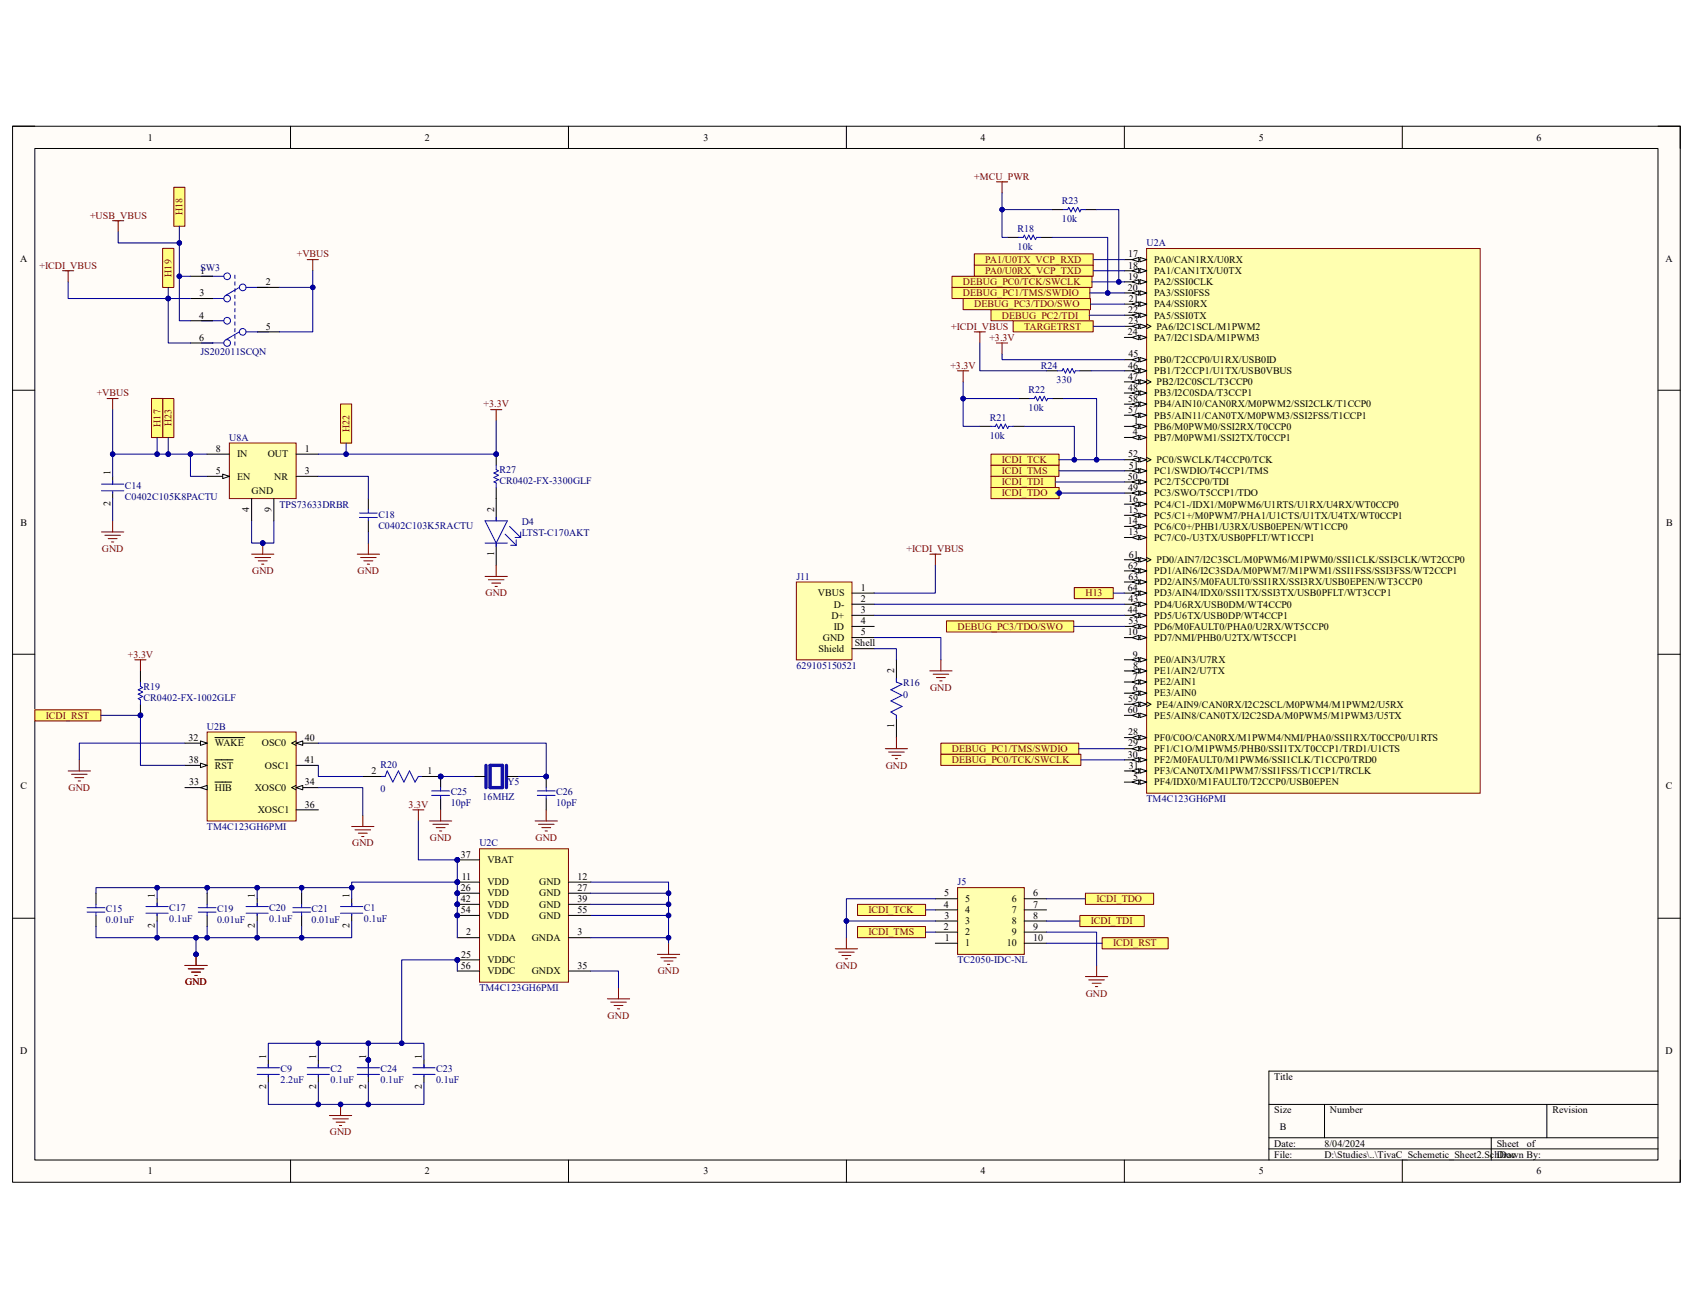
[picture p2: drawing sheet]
<svg xmlns="http://www.w3.org/2000/svg" width="279mm" height="216mm" viewBox="0 0 279 216" stroke-linecap="round" stroke-linejoin="round" font-family="sans-serif">
<defs><g id="words">
<g font-size="1.7">
<text x="24.4" y="23.2">1</text>
<text x="70.1" y="23.2">2</text>
<text x="116.1" y="23.2">3</text>
<text x="161.8" y="23.2">4</text>
<text x="207.8" y="23.2">5</text>
<text x="253.6" y="23.2">6</text>
<text x="3.3" y="43.2">A</text>
<text x="33" y="45.2">1</text>
<text x="43.9" y="47.1">2</text>
<text x="186.1" y="48">20</text>
<text x="186.2" y="42.5">17</text>
<text x="186.2" y="44.3">18</text>
<text x="186.2" y="46.1">19</text>
<text x="190.5" y="43.4">PA0/CAN1RX/U0RX</text>
<text x="190.5" y="45.2">PA1/CAN1TX/U0TX</text>
<text x="190.5" y="47.1">PA2/SSI0CLK</text>
<text x="274.9" y="43.2">A</text>
<text x="32.8" y="52.6">4</text>
<text x="32.9" y="48.9">3</text>
<text x="186.2" y="51.6">22</text>
<text x="186.2" y="53.5">23</text>
<text x="186.3" y="49.8">21</text>
<text x="190.5" y="48.9">PA3/SSI0FSS</text>
<text x="190.5" y="50.7">PA4/SSI0RX</text>
<text x="190.5" y="52.6">PA5/SSI0TX</text>
<text x="32.8" y="56.2">6</text>
<text x="43.9" y="54.4">5</text>
<text x="186.1" y="55.3">24</text>
<text x="186.2" y="59">45</text>
<text x="190.5" y="56.2">PA7/I2C1SDA/M1PWM3</text>
<text x="190.5" y="59.9">PB0/T2CCP0/U1RX/USB0ID</text>
<text x="190.9" y="54.4">PA6/I2C1SCL/M1PWM2</text>
<text x="186.2" y="60.8">46</text>
<text x="186.2" y="62.7">47</text>
<text x="186.2" y="64.5">48</text>
<text x="190.5" y="61.7">PB1/T2CCP1/U1TX/USB0VBUS</text>
<text x="190.5" y="65.4">PB3/I2C0SDA/T3CCP1</text>
<text x="190.9" y="63.6">PB2/I2C0SCL/T3CCP0</text>
<text x="186.2" y="68.2">57</text>
<text x="186.2" y="66.3">58</text>
<text x="187" y="71.8">4</text>
<text x="187.1" y="70">1</text>
<text x="190.5" y="70.9">PB6/M0PWM0/SSI2RX/T0CCP0</text>
<text x="190.5" y="69.1">PB5/AIN11/CAN0TX/M0PWM3/SSI2FSS/T1CCP1</text>
<text x="190.5" y="67.2">PB4/AIN10/CAN0RX/M0PWM2/SSI2CLK/T1CCP0</text>
<text x="35.6" y="74.6">8</text>
<text x="39.1" y="75.5">IN</text>
<text x="44.2" y="75.5">OUT</text>
<text x="50.3" y="74.6">1</text>
<text x="186.2" y="75.5">52</text>
<text x="186.3" y="77.3">51</text>
<text x="190.5" y="72.7">PB7/M0PWM1/SSI2TX/T0CCP1</text>
<text x="190.9" y="76.4">PC0/SWCLK/T4CCP0/TCK</text>
<text x="18.2" y="83.4" transform="rotate(-90 18.2 83.4)">2</text>
<text x="18.2" y="78.4" transform="rotate(-90 18.2 78.4)">1</text>
<text x="35.6" y="78.2">5</text>
<text x="39.1" y="79.2">EN</text>
<text x="41.5" y="81.6">GND</text>
<text x="45.3" y="79.2">NR</text>
<text x="50.3" y="78.2">3</text>
<text x="186.1" y="79.2">50</text>
<text x="186.2" y="82.8">16</text>
<text x="186.2" y="81">49</text>
<text x="190.5" y="83.8">PC4/C1-/IDX1/M0PWM6/U1RTS/U1RX/U4RX/WT0CCP0</text>
<text x="190.5" y="81.9">PC3/SWO/T5CCP1/TDO</text>
<text x="190.5" y="80.1">PC2/T5CCP0/TDI</text>
<text x="190.5" y="78.2">PC1/SWDIO/T4CCP1/TMS</text>
<text x="3.4" y="86.7">B</text>
<text x="41.1" y="84.5" transform="rotate(-90 41.1 84.5)">4</text>
<text x="44.8" y="84.5" transform="rotate(-90 44.8 84.5)">9</text>
<text x="81.5" y="84.5" transform="rotate(-90 81.5 84.5)">2</text>
<text x="186.1" y="86.5">14</text>
<text x="186.2" y="88.4">13</text>
<text x="186.2" y="84.7">15</text>
<text x="190.5" y="89.3">PC7/C0-/U3TX/USB0PFLT/WT1CCP1</text>
<text x="190.5" y="87.4">PC6/C0+/PHB1/U3RX/USB0EPEN/WT1CCP0</text>
<text x="190.5" y="85.6">PC5/C1+/M0PWM7/PHA1/U1CTS/U1TX/U4TX/WT0CCP1</text>
<text x="274.9" y="86.7">B</text>
<text x="81.5" y="91.7" transform="rotate(-90 81.5 91.7)">1</text>
<text x="186.2" y="93.9">62</text>
<text x="186.2" y="95.7">63</text>
<text x="186.3" y="92">61</text>
<text x="190.5" y="94.8">PD1/AIN6/I2C3SDA/M0PWM7/M1PWM1/SSI1FSS/SSI3FSS/WT2CCP1</text>
<text x="190.9" y="92.9">PD0/AIN7/I2C3SCL/M0PWM6/M1PWM0/SSI1CLK/SSI3CLK/WT2CCP0</text>
<text x="135" y="98.4">VBUS</text>
<text x="137.6" y="100.3">D-</text>
<text x="142.1" y="97.5">1</text>
<text x="142.1" y="99.4">2</text>
<text x="142.1" y="101.2">3</text>
<text x="186.1" y="101.2">44</text>
<text x="186.1" y="97.5">64</text>
<text x="186.2" y="99.4">43</text>
<text x="190.5" y="100.3">PD4/U6RX/USB0DM/WT4CCP0</text>
<text x="190.5" y="96.6">PD2/AIN5/M0FAULT0/SSI1RX/SSI3RX/USB0EPEN/WT3CCP0</text>
<text x="190.5" y="98.4">PD3/AIN4/IDX0/SSI1TX/SSI3TX/USB0PFLT/WT3CCP1</text>
<text x="135.1" y="107.6">Shield</text>
<text x="135.8" y="105.8">GND</text>
<text x="137.2" y="102.1">D+</text>
<text x="137.6" y="103.9">ID</text>
<text x="141" y="106.7">Shell</text>
<text x="142.1" y="103">4</text>
<text x="142.1" y="104.9">5</text>
<text x="186.1" y="104.9">10</text>
<text x="186.2" y="103">53</text>
<text x="190.5" y="105.8">PD7/NMI/PHB0/U2TX/WT5CCP1</text>
<text x="190.5" y="102.1">PD5/U6TX/USB0DP/WT4CCP1</text>
<text x="190.5" y="103.9">PD6/M0FAULT0/PHA0/U2RX/WT5CCP0</text>
<text x="147.6" y="111.1" transform="rotate(-90 147.6 111.1)">2</text>
<text x="187" y="112.2">7</text>
<text x="187" y="108.5">9</text>
<text x="187" y="110.4">8</text>
<text x="190.5" y="113.1">PE2/AIN1</text>
<text x="190.5" y="111.3">PE1/AIN2/U7TX</text>
<text x="190.5" y="109.4">PE0/AIN3/U7RX</text>
<text x="186.1" y="117.7">60</text>
<text x="186.2" y="115.9">59</text>
<text x="187" y="114">6</text>
<text x="190.5" y="114.9">PE3/AIN0</text>
<text x="190.5" y="118.6">PE5/AIN8/CAN0TX/I2C2SDA/M0PWM5/M1PWM3/U5TX</text>
<text x="190.9" y="116.8">PE4/AIN9/CAN0RX/I2C2SCL/M0PWM4/M1PWM2/U5RX</text>
<text x="31.1" y="122.3">32</text>
<text x="31.2" y="125.9">38</text>
<text x="35.5" y="123.2">WAKE</text>
<text x="43.2" y="123.2">OSC0</text>
<text x="50.3" y="122.3">40</text>
<text x="50.3" y="125.9">41</text>
<text x="147.6" y="120.2" transform="rotate(-90 147.6 120.2)">1</text>
<text x="186.1" y="125.1">30</text>
<text x="186.2" y="121.4">28</text>
<text x="186.2" y="123.2">29</text>
<text x="190.5" y="122.3">PF0/C0O/CAN0RX/M1PWM4/NMI/PHA0/SSI1RX/T0CCP0/U1RTS</text>
<text x="190.5" y="124.1">PF1/C1O/M1PWM5/PHB0/SSI1TX/T0CCP1/TRD1/U1CTS</text>
<text x="190.5" y="125.9">PF2/M0FAULT0/M1PWM6/SSI1CLK/T1CCP0/TRD0</text>
<text x="3.4" y="130.3">C</text>
<text x="31.2" y="129.6">33</text>
<text x="35.5" y="130.6">HIB</text>
<text x="35.5" y="126.9">RST</text>
<text x="42" y="130.6">XOSC0</text>
<text x="43.7" y="126.9">OSC1</text>
<text x="50.3" y="129.6">34</text>
<text x="61.3" y="127.8">2</text>
<text x="70.5" y="127.8">1</text>
<text x="186.3" y="126.9">31</text>
<text x="187" y="128.7">5</text>
<text x="190.5" y="129.6">PF4/IDX0/M1FAULT0/T2CCP0/USB0EPEN</text>
<text x="190.5" y="127.8">PF3/CAN0TX/M1PWM7/SSI1FSS/T1CCP1/TRCLK</text>
<text x="274.9" y="130.3">C</text>
<text x="42.5" y="134.2">XOSC1</text>
<text x="50.3" y="133.3">36</text>
<text x="76.1" y="141.6">37</text>
<text x="80.4" y="142.5">VBAT</text>
<text x="25.6" y="148.2" transform="rotate(-90 25.6 148.2)">1</text>
<text x="42.1" y="148.2" transform="rotate(-90 42.1 148.2)">1</text>
<text x="57.7" y="148.2" transform="rotate(-90 57.7 148.2)">1</text>
<text x="76.1" y="147.1">26</text>
<text x="76.1" y="148.9">42</text>
<text x="76.2" y="145.2">11</text>
<text x="80.4" y="146.1">VDD</text>
<text x="80.4" y="148">VDD</text>
<text x="80.4" y="149.8">VDD</text>
<text x="89" y="146.1">GND</text>
<text x="89" y="148">GND</text>
<text x="89" y="149.8">GND</text>
<text x="95.3" y="145.2">12</text>
<text x="95.3" y="147.1">27</text>
<text x="95.3" y="148.9">39</text>
<text x="155.8" y="149.8">4</text>
<text x="155.8" y="148">5</text>
<text x="159.3" y="148.9">5</text>
<text x="167" y="148.9">6</text>
<text x="170.5" y="149.8">7</text>
<text x="170.5" y="148">6</text>
<text x="25.6" y="153.2" transform="rotate(-90 25.6 153.2)">2</text>
<text x="42.1" y="153.2" transform="rotate(-90 42.1 153.2)">2</text>
<text x="57.7" y="153.2" transform="rotate(-90 57.7 153.2)">2</text>
<text x="76.1" y="150.7">54</text>
<text x="76.9" y="154.4">2</text>
<text x="80.4" y="155.3">VDDA</text>
<text x="80.4" y="151.6">VDD</text>
<text x="87.8" y="155.3">GNDA</text>
<text x="89" y="151.6">GND</text>
<text x="95.3" y="154.4">3</text>
<text x="95.3" y="150.7">55</text>
<text x="155.8" y="153.5">2</text>
<text x="155.9" y="151.6">3</text>
<text x="155.9" y="155.3">1</text>
<text x="159.3" y="154.4">2</text>
<text x="159.3" y="152.6">3</text>
<text x="159.3" y="150.7">4</text>
<text x="167" y="154.4">9</text>
<text x="167" y="152.6">8</text>
<text x="167" y="150.7">7</text>
<text x="170.5" y="155.3">10</text>
<text x="170.5" y="153.5">9</text>
<text x="170.5" y="151.6">8</text>
<text x="76.1" y="159.9">56</text>
<text x="76.1" y="158.1">25</text>
<text x="80.4" y="159">VDDC</text>
<text x="80.4" y="160.8">VDDC</text>
<text x="87.8" y="160.8">GNDX</text>
<text x="95.3" y="159.9">35</text>
<text x="159.3" y="156.2">1</text>
<text x="166.2" y="156.2">10</text>
<text x="3.3" y="173.9">D</text>
<text x="274.9" y="173.9">D</text>
<text x="43.9" y="179.7" transform="rotate(-90 43.9 179.7)">2</text>
<text x="43.9" y="174.8" transform="rotate(-90 43.9 174.8)">1</text>
<text x="52.2" y="179.7" transform="rotate(-90 52.2 179.7)">2</text>
<text x="52.2" y="174.8" transform="rotate(-90 52.2 174.8)">1</text>
<text x="60.4" y="179.7" transform="rotate(-90 60.4 179.7)">2</text>
<text x="60.4" y="174.8" transform="rotate(-90 60.4 174.8)">1</text>
<text x="69.6" y="179.7" transform="rotate(-90 69.6 179.7)">2</text>
<text x="69.6" y="174.8" transform="rotate(-90 69.6 174.8)">1</text>
<text x="210.3" y="178.3">Title</text>
<text x="210.3" y="183.8">Size</text>
<text x="219.5" y="183.8">Number</text>
<text x="256.2" y="183.8">Revision</text>
<text x="210.3" y="189.3">Date:</text>
<text x="210.3" y="191.1">File:</text>
<text x="211.2" y="186.5">B</text>
<text x="218.6" y="189.3">8/04/2024</text>
<text x="218.6" y="191.1">D:\Studies\..\TivaC_Schemetic_Sheet2.SchDoc</text>
<text x="247" y="189.3">Sheet</text>
<text x="247" y="191.1">Drawn By:</text>
<text x="252" y="189.3">of</text>
<text x="24.4" y="193.8">1</text>
<text x="70.1" y="193.8">2</text>
<text x="116.1" y="193.8">3</text>
<text x="161.8" y="193.8">4</text>
<text x="207.8" y="193.8">5</text>
<text x="253.6" y="193.8">6</text>
</g>
<g font-size="1.7" fill="#800000">
<text x="160.8" y="29.6">+MCU_PWR</text>
<text x="30.1" y="35.5" transform="rotate(-90 30.1 35.5)">H18</text>
<text x="14.9" y="36.1">+USB_VBUS</text>
<text x="6.5" y="44.3">+ICDI_VBUS</text>
<text x="28.3" y="45.6" transform="rotate(-90 28.3 45.6)">H19</text>
<text x="49" y="42.5">+VBUS</text>
<text x="158.9" y="47.1">DEBUG_PC0/TCK/SWCLK</text>
<text x="162.6" y="43.4">PA1/U0TX_VCP_RXD</text>
<text x="162.6" y="45.2">PA0/U0RX_VCP_TXD</text>
<text x="158.9" y="48.9">DEBUG_PC1/TMS/SWDIO</text>
<text x="160.8" y="50.7">DEBUG_PC3/TDO/SWO</text>
<text x="165.3" y="52.6">DEBUG_PC2/TDI</text>
<text x="157" y="54.4">+ICDI_VBUS</text>
<text x="163.3" y="56.2">+3.3V</text>
<text x="169" y="54.4">TARGETRST</text>
<text x="16" y="65.4">+VBUS</text>
<text x="156.8" y="60.8">+3.3V</text>
<text x="26.5" y="70.4" transform="rotate(-90 26.5 70.4)">H17</text>
<text x="28.3" y="70.3" transform="rotate(-90 28.3 70.3)">H23</text>
<text x="57.7" y="71.3" transform="rotate(-90 57.7 71.3)">H22</text>
<text x="79.8" y="67.2">+3.3V</text>
<text x="165.3" y="76.4">ICDI_TCK</text>
<text x="165.3" y="78.2">ICDI_TMS</text>
<text x="165.3" y="80.1">ICDI_TDI</text>
<text x="165.3" y="81.9">ICDI_TDO</text>
<text x="16.8" y="91.1">GND</text>
<text x="41.6" y="94.8">GND</text>
<text x="59" y="94.8">GND</text>
<text x="149.6" y="91.1">+ICDI_VBUS</text>
<text x="80.1" y="98.4">GND</text>
<text x="179.1" y="98.4">H13</text>
<text x="158" y="103.9">DEBUG_PC3/TDO/SWO</text>
<text x="21.1" y="108.5">+3.3V</text>
<text x="7.6" y="118.6">ICDI_RST</text>
<text x="153.5" y="114">GND</text>
<text x="157.1" y="124.1">DEBUG_PC1/TMS/SWDIO</text>
<text x="157.1" y="125.9">DEBUG_PC0/TCK/SWCLK</text>
<text x="11.3" y="130.6">GND</text>
<text x="146.2" y="126.9">GND</text>
<text x="67.4" y="133.3">3.3V</text>
<text x="58.1" y="139.7">GND</text>
<text x="70.9" y="138.8">GND</text>
<text x="88.4" y="138.8">GND</text>
<text x="181" y="148.9">ICDI_TDO</text>
<text x="143.3" y="150.7">ICDI_TCK</text>
<text x="143.3" y="154.4">ICDI_TMS</text>
<text x="180" y="152.6">ICDI_TDI</text>
<text x="108.5" y="160.8">GND</text>
<text x="137.9" y="159.9">GND</text>
<text x="183.7" y="156.2">ICDI_RST</text>
<text x="30.6" y="162.6">GND</text>
<text x="179.2" y="164.5">GND</text>
<text x="100.3" y="168.1">GND</text>
<text x="54.4" y="187.4">GND</text>
</g>
<g font-size="1.7" fill="#000080">
<text x="175.3" y="33.7">R23</text>
<text x="167.9" y="38.3">R18</text>
<text x="167.9" y="41.2">10k</text>
<text x="175.3" y="36.6">10k</text>
<text x="189.2" y="40.6">U2A</text>
<text x="33.1" y="44.7">SW3</text>
<text x="33.1" y="58.6">JS202011SCQN</text>
<text x="169.8" y="64.9">R22</text>
<text x="171.8" y="60.8">R24</text>
<text x="174.4" y="63.2">330</text>
<text x="163.4" y="69.4">R21</text>
<text x="169.8" y="67.8">10k</text>
<text x="37.8" y="72.7">U8A</text>
<text x="163.4" y="72.4">10k</text>
<text x="20.6" y="80.6">C14</text>
<text x="20.6" y="82.5">C0402C105K8PACTU</text>
<text x="46.1" y="83.8">TPS73633DRBR</text>
<text x="82.4" y="78.1">R27</text>
<text x="82.4" y="79.9">CR0402-FX-3300GLF</text>
<text x="62.4" y="85.4">C18</text>
<text x="62.4" y="87.2">C0402C103K5RACTU</text>
<text x="86.1" y="86.7">D4</text>
<text x="86.1" y="88.5">LTST-C170AKT</text>
<text x="131.4" y="95.7">J11</text>
<text x="23.7" y="113.8">R19</text>
<text x="131.4" y="110.4">629105150521</text>
<text x="149" y="113.3">R16</text>
<text x="23.7" y="115.7">CR0402-FX-1002GLF</text>
<text x="149" y="115.1">0</text>
<text x="34.2" y="120.4">U2B</text>
<text x="62.8" y="126.7">R20</text>
<text x="62.8" y="130.7">0</text>
<text x="74.4" y="131.3">C25</text>
<text x="79.6" y="132">16MHZ</text>
<text x="83.7" y="129.6">Y5</text>
<text x="91.8" y="131.3">C26</text>
<text x="34.2" y="136.9">TM4C123GH6PMI</text>
<text x="74.4" y="133.1">10pF</text>
<text x="91.8" y="133.1">10pF</text>
<text x="189.2" y="132.4">TM4C123GH6PMI</text>
<text x="79.1" y="139.7">U2C</text>
<text x="158" y="146.1">J5</text>
<text x="17.5" y="150.5">C15</text>
<text x="17.5" y="152.4">0.01uF</text>
<text x="27.9" y="150.4">C17</text>
<text x="27.9" y="152.2">0.1uF</text>
<text x="35.8" y="150.5">C19</text>
<text x="35.8" y="152.4">0.01uF</text>
<text x="44.4" y="150.4">C20</text>
<text x="44.4" y="152.2">0.1uF</text>
<text x="51.4" y="150.5">C21</text>
<text x="51.4" y="152.4">0.01uF</text>
<text x="60.1" y="150.4">C1</text>
<text x="60.1" y="152.2">0.1uF</text>
<text x="158" y="159">TC2050-IDC-NL</text>
<text x="79.1" y="163.6">TM4C123GH6PMI</text>
<text x="46.3" y="177">C9</text>
<text x="46.3" y="178.8">2.2uF</text>
<text x="54.6" y="177">C2</text>
<text x="54.6" y="178.8">0.1uF</text>
<text x="62.8" y="177">C24</text>
<text x="62.8" y="178.8">0.1uF</text>
<text x="72" y="177">C23</text>
<text x="72" y="178.8">0.1uF</text>
</g>
</g></defs>
<path d="M2.1 20.8h275.2v174.3h-275.2z" fill-rule="evenodd" fill="#fffcf8"/>
<path d="M2.1 20.8h275.2v174.3h-275.2z" fill="none" stroke="#000" stroke-width=".17"/>
<path d="M5.7 24.5h267.9v167h-267.9z" fill-rule="evenodd" fill="#fffcf8"/>
<g fill="none" stroke="#000" stroke-width=".17">
<path d="M2.1 20.8h3.6M5.7 24.5h267.9v167h-267.9zM47.9 20.8v3.7M93.8 20.8v3.7M139.7 20.8v3.7M185.6 20.8v3.7M231.4 20.8v3.7M273.6 20.8h3.7v3.7M31.4 56.6h3.7M31.4 52.9h3.7M31.4 49.3h3.7M31.4 45.6h3.7"/>
<path d="M42.4 54.8h3.7M42.4 47.4h3.7M2.1 64.4h3.6M273.6 64.4h3.7M2.1 108h3.6M273.6 108h3.7M2.1 151.6h3.6M273.6 151.6h3.7M273.6 176.8h-64.2v14.7M48 191.5v3.6M93.8 191.5v3.6M139.7 191.5v3.6"/>
<path d="M185.6 191.5v3.6M209.4 182.3h64.2M209.4 187.8h64.2M209.4 189.6h64.2M218.6 182.3v5.5M231.4 191.5v3.6M246.1 187.8v3.7M255.3 182.3v5.5M277.3 191.5v3.6"/>
</g>
<g fill="none" stroke="#00f" stroke-width=".17">
<path d="M33.3 45.6h3.6M33.3 49.3h3.6M33.3 52.9h3.6M33.3 56.6h3.6M38.8 45.4v.6M38.8 46.5v.6M38.8 47.6v.6M38.8 48.7v.6M38.8 49.8v.6M38.8 50.9v.6M38.8 52v.6M38.8 53.1v.6"/>
<path d="M38.8 54.2v.6M38.8 55.3v.6M38.8 56.4v.6M39.5 54.8l-2.2 1.3M39.5 47.4l-2.2 1.3M40.6 47.4h3.7M40.6 54.8h3.7"/>
<circle cx="37.5" cy="56.6" r=".55"/>
<circle cx="37.5" cy="49.3" r=".55"/>
<circle cx="37.5" cy="52.9" r=".55"/>
<circle cx="37.5" cy="45.6" r=".55"/>
<circle cx="40.1" cy="47.4" r=".55"/>
<circle cx="40.1" cy="54.8" r=".55"/>
</g>
<path d="M50.7 42.9h1.8M51.6 42.9v1.8" fill="none" stroke="#800000" stroke-width=".17"/>
<path d="M37.9 73.1h11v9.2h-11z" fill-rule="evenodd" fill="#ffffb0"/>
<path d="M37.9 73.1h11v9.2h-11z" fill="none" stroke="#800000" stroke-width=".17"/>
<path d="M34.2 78.6h3.7M48.9 75h3.6M48.9 78.6h3.6M41.5 82.3v3.7" fill="none" stroke="#000" stroke-width=".17"/>
<path d="M36.8 78.3l1.1 .3-1.1 .4z" fill="#f8fcff"/>
<path d="M18.6 78.6v1.3M34.2 75h3.7M36.8 78.3l1.1 .3-1.1 .4zM18.6 81.2v1.1M45.2 82.3v3.7" fill="none" stroke="#000" stroke-width=".17"/>
<path d="M17.7 65.8h1.8M18.6 65.8v1.8M16.8 87.8h3.6M17.3 88.4h2.6M17.9 88.9h1.4M18.4 89.5h.4M18.6 86v1.8" fill="none" stroke="#800000" stroke-width=".17"/>
<path d="M16.8 79.9h3.6M18.6 79.4v.5M16.8 81h3.6M18.6 81.2v.2" fill="none" stroke="#00f" stroke-width=".17"/>
<path d="M28.7 30.9h1.8v6.4h-1.8z" fill-rule="evenodd" fill="#ffff80"/>
<path d="M28.7 30.9h1.8v6.4h-1.8z" fill="none" stroke="#800000" stroke-width=".17"/>
<path d="M26.8 41h1.9v6.5h-1.9z" fill-rule="evenodd" fill="#ffff80"/>
<path d="M26.8 41h1.9v6.5h-1.9z" fill="none" stroke="#800000" stroke-width=".17"/>
<path d="M26.8 65.8h1.9v6.4h-1.9z" fill-rule="evenodd" fill="#ffff80"/>
<path d="M26.8 65.8h1.9v6.4h-1.9z" fill="none" stroke="#800000" stroke-width=".17"/>
<path d="M25 65.8h1.8v6.4h-1.8z" fill-rule="evenodd" fill="#ffff80"/>
<path d="M25 65.8h1.8v6.4h-1.8zM41.5 91.5h3.7M42.1 92h2.5M42.6 92.6h1.5M43.2 93.1h.3M43.4 89.6v1.9" fill="none" stroke="#800000" stroke-width=".17"/>
<circle cx="43.4" cy="89.6" r=".37" fill="#000080"/>
<circle cx="43.4" cy="89.6" r=".37" fill="none" stroke="#000080" stroke-width=".17"/>
<path d="M60.8 82.3v1.8M60.8 86v1.8" fill="none" stroke="#000" stroke-width=".17"/>
<path d="M59.3 84.7h3M59.3 85.4h3M60.8 84.1v.6M60.8 85.4v.6" fill="none" stroke="#00f" stroke-width=".17"/>
<path d="M59 91.5h3.6M59.5 92h2.6M60.1 92.6h1.4M60.6 93.1h.4M60.8 89.6v1.9" fill="none" stroke="#800000" stroke-width=".17"/>
<path d="M56.2 66.7h1.8v6.4h-1.8z" fill-rule="evenodd" fill="#ffff80"/>
<path d="M56.2 66.7h1.8v6.4h-1.8zM81 67.6h1.8M81.9 67.6v1.9" fill="none" stroke="#800000" stroke-width=".17"/>
<circle cx="81.9" cy="75" r=".37" fill="#000080"/>
<circle cx="81.9" cy="75" r=".37" fill="none" stroke="#000080" stroke-width=".17"/>
<path d="M81.9 75v1.8" fill="none" stroke="#000" stroke-width=".17"/>
<circle cx="81.9" cy="75" r=".37" fill="#000080"/>
<circle cx="81.9" cy="75" r=".37" fill="none" stroke="#000080" stroke-width=".17"/>
<path d="M81.9 80.5v5.5M81.9 89.6v3.7" fill="none" stroke="#000" stroke-width=".17"/>
<path d="M81.9 76.8v.7l.4 .2-.8 .4 .8 .3-.8 .4 .8 .4-.8 .3 .4 .2v.8M80.1 86h3.6l-1.8 3.6zM80.1 89.6h3.6M81.9 85.4v.6M81.9 89.6v.6M83.4 88.2l1.8 1.8M84.1 86.9l1.8 1.8M84.3 90h.9M85 88.7h.9M85.2 89.1v.9M85.9 87.8v.9" fill="none" stroke="#00f" stroke-width=".17"/>
<path d="M80.1 95.1h3.6M80.6 95.7h2.6M81.2 96.2h1.4M81.7 96.8h.4M81.9 93.3v1.8" fill="none" stroke="#800000" stroke-width=".17"/>
<circle cx="75.5" cy="145.6" r=".37" fill="#000080"/>
<circle cx="75.5" cy="145.6" r=".37" fill="none" stroke="#000080" stroke-width=".17"/>
<circle cx="75.5" cy="158.4" r=".37" fill="#000080"/>
<circle cx="75.5" cy="158.4" r=".37" fill="none" stroke="#000080" stroke-width=".17"/>
<circle cx="75.5" cy="147.4" r=".37" fill="#000080"/>
<circle cx="75.5" cy="147.4" r=".37" fill="none" stroke="#000080" stroke-width=".17"/>
<circle cx="75.5" cy="141.9" r=".37" fill="#000080"/>
<circle cx="75.5" cy="141.9" r=".37" fill="none" stroke="#000080" stroke-width=".17"/>
<circle cx="75.5" cy="149.3" r=".37" fill="#000080"/>
<circle cx="75.5" cy="149.3" r=".37" fill="none" stroke="#000080" stroke-width=".17"/>
<circle cx="75.5" cy="151.1" r=".37" fill="#000080"/>
<circle cx="75.5" cy="151.1" r=".37" fill="none" stroke="#000080" stroke-width=".17"/>
<path d="M79.1 140.1h14.7v22h-14.7z" fill-rule="evenodd" fill="#ffffb0"/>
<path d="M79.1 140.1h14.7v22h-14.7z" fill="none" stroke="#800000" stroke-width=".17"/>
<path d="M75.5 154.8h3.6M75.5 145.6h3.6M93.8 154.8h3.7" fill="none" stroke="#000" stroke-width=".17"/>
<circle cx="75.5" cy="145.6" r=".37" fill="#000080"/>
<circle cx="75.5" cy="145.6" r=".37" fill="none" stroke="#000080" stroke-width=".17"/>
<path d="M75.5 158.4h3.6M93.8 145.6h3.7" fill="none" stroke="#000" stroke-width=".17"/>
<circle cx="75.5" cy="158.4" r=".37" fill="#000080"/>
<circle cx="75.5" cy="158.4" r=".37" fill="none" stroke="#000080" stroke-width=".17"/>
<path d="M75.5 147.4h3.6" fill="none" stroke="#000" stroke-width=".17"/>
<circle cx="75.5" cy="147.4" r=".37" fill="#000080"/>
<circle cx="75.5" cy="147.4" r=".37" fill="none" stroke="#000080" stroke-width=".17"/>
<path d="M75.5 141.9h3.6M93.8 147.4h3.7M93.8 160.3h3.7" fill="none" stroke="#000" stroke-width=".17"/>
<circle cx="75.5" cy="141.9" r=".37" fill="#000080"/>
<circle cx="75.5" cy="141.9" r=".37" fill="none" stroke="#000080" stroke-width=".17"/>
<path d="M75.5 149.3h3.6M93.8 149.3h3.7" fill="none" stroke="#000" stroke-width=".17"/>
<circle cx="75.5" cy="149.3" r=".37" fill="#000080"/>
<circle cx="75.5" cy="149.3" r=".37" fill="none" stroke="#000080" stroke-width=".17"/>
<path d="M75.5 151.1h3.6" fill="none" stroke="#000" stroke-width=".17"/>
<circle cx="75.5" cy="151.1" r=".37" fill="#000080"/>
<circle cx="75.5" cy="151.1" r=".37" fill="none" stroke="#000080" stroke-width=".17"/>
<path d="M93.8 151.1h3.7M75.5 160.3h3.6" fill="none" stroke="#000" stroke-width=".17"/>
<path d="M189.2 41h55.1v89.9h-55.1z" fill-rule="evenodd" fill="#ffffb0"/>
<path d="M189.2 41h55.1v89.9h-55.1z" fill="none" stroke="#800000" stroke-width=".17"/>
<path d="M185.6 70.4h3.6" fill="none" stroke="#000" stroke-width=".17"/>
<path d="M188.1 70l1.1 .4-1.1 .3z" fill="#f8fcff"/>
<path d="M188.1 70l1.1 .4-1.1 .3z" fill="none" stroke="#000" stroke-width=".17"/>
<path d="M186.8 70.4l1.1-.4v.7z" fill="#f8fcff"/>
<path d="M185.6 72.2h3.6M186.8 70.4l1.1-.4v.7z" fill="none" stroke="#000" stroke-width=".17"/>
<path d="M188.1 71.9l1.1 .3-1.1 .4z" fill="#f8fcff"/>
<path d="M188.1 71.9l1.1 .3-1.1 .4z" fill="none" stroke="#000" stroke-width=".17"/>
<path d="M186.8 72.2l1.1-.3v.7z" fill="#f8fcff"/>
<path d="M186.8 72.2l1.1-.3v.7zM185.6 129.1h3.6" fill="none" stroke="#000" stroke-width=".17"/>
<path d="M188.1 128.7l1.1 .4-1.1 .4z" fill="#f8fcff"/>
<path d="M188.1 128.7l1.1 .4-1.1 .4z" fill="none" stroke="#000" stroke-width=".17"/>
<path d="M186.8 129.1l1.1-.4v.8z" fill="#f8fcff"/>
<path d="M185.6 114.4h3.6M186.8 129.1l1.1-.4v.8z" fill="none" stroke="#000" stroke-width=".17"/>
<path d="M188.1 114l1.1 .4-1.1 .4z" fill="#f8fcff"/>
<path d="M188.1 114l1.1 .4-1.1 .4z" fill="none" stroke="#000" stroke-width=".17"/>
<path d="M186.8 114.4l1.1-.4v.8z" fill="#f8fcff"/>
<path d="M185.6 112.6h3.6M186.8 114.4l1.1-.4v.8z" fill="none" stroke="#000" stroke-width=".17"/>
<path d="M188.1 112.2l1.1 .4-1.1 .3z" fill="#f8fcff"/>
<path d="M188.1 112.2l1.1 .4-1.1 .3z" fill="none" stroke="#000" stroke-width=".17"/>
<path d="M186.8 112.6l1.1-.4v.7z" fill="#f8fcff"/>
<path d="M185.6 110.7h3.6M186.8 112.6l1.1-.4v.7z" fill="none" stroke="#000" stroke-width=".17"/>
<path d="M188.1 110.4l1.1 .3-1.1 .4z" fill="#f8fcff"/>
<path d="M188.1 110.4l1.1 .3-1.1 .4z" fill="none" stroke="#000" stroke-width=".17"/>
<path d="M186.8 110.7l1.1-.3v.7z" fill="#f8fcff"/>
<path d="M185.6 108.9h3.6M186.8 110.7l1.1-.3v.7z" fill="none" stroke="#000" stroke-width=".17"/>
<path d="M188.1 108.5l1.1 .4-1.1 .4z" fill="#f8fcff"/>
<path d="M188.1 108.5l1.1 .4-1.1 .4z" fill="none" stroke="#000" stroke-width=".17"/>
<path d="M186.8 108.9l1.1-.4v.8z" fill="#f8fcff"/>
<path d="M185.6 105.2h3.6M186.8 108.9l1.1-.4v.8z" fill="none" stroke="#000" stroke-width=".17"/>
<path d="M188.1 104.9l1.1 .3-1.1 .4z" fill="#f8fcff"/>
<path d="M188.1 104.9l1.1 .3-1.1 .4z" fill="none" stroke="#000" stroke-width=".17"/>
<path d="M186.8 105.2l1.1-.3v.7z" fill="#f8fcff"/>
<path d="M185.6 88.7h3.6M186.8 105.2l1.1-.3v.7z" fill="none" stroke="#000" stroke-width=".17"/>
<path d="M188.1 88.4l1.1 .3-1.1 .4z" fill="#f8fcff"/>
<path d="M188.1 88.4l1.1 .3-1.1 .4z" fill="none" stroke="#000" stroke-width=".17"/>
<path d="M186.8 88.7l1.1-.3v.7z" fill="#f8fcff"/>
<path d="M185.6 86.9h3.6M186.8 88.7l1.1-.3v.7z" fill="none" stroke="#000" stroke-width=".17"/>
<path d="M188.1 86.5l1.1 .4-1.1 .4z" fill="#f8fcff"/>
<path d="M188.1 86.5l1.1 .4-1.1 .4z" fill="none" stroke="#000" stroke-width=".17"/>
<path d="M186.8 86.9l1.1-.4v.8z" fill="#f8fcff"/>
<path d="M185.6 85.1h3.6M186.8 86.9l1.1-.4v.8z" fill="none" stroke="#000" stroke-width=".17"/>
<path d="M188.1 84.7l1.1 .4-1.1 .3z" fill="#f8fcff"/>
<path d="M188.1 84.7l1.1 .4-1.1 .3z" fill="none" stroke="#000" stroke-width=".17"/>
<path d="M186.8 85.1l1.1-.4v.7z" fill="#f8fcff"/>
<path d="M185.6 83.2h3.6M186.8 85.1l1.1-.4v.7z" fill="none" stroke="#000" stroke-width=".17"/>
<path d="M188.1 82.9l1.1 .3-1.1 .4z" fill="#f8fcff"/>
<path d="M188.1 82.9l1.1 .3-1.1 .4z" fill="none" stroke="#000" stroke-width=".17"/>
<path d="M186.8 83.2l1.1-.3v.7z" fill="#f8fcff"/>
<path d="M185.6 42.9h3.6M186.8 83.2l1.1-.3v.7z" fill="none" stroke="#000" stroke-width=".17"/>
<path d="M188.1 42.5l1.1 .4-1.1 .3z" fill="#f8fcff"/>
<path d="M188.1 42.5l1.1 .4-1.1 .3z" fill="none" stroke="#000" stroke-width=".17"/>
<path d="M186.8 42.9l1.1-.4v.7z" fill="#f8fcff"/>
<path d="M185.6 44.7h3.6M186.8 42.9l1.1-.4v.7z" fill="none" stroke="#000" stroke-width=".17"/>
<path d="M188.1 44.3l1.1 .4-1.1 .4z" fill="#f8fcff"/>
<path d="M188.1 44.3l1.1 .4-1.1 .4z" fill="none" stroke="#000" stroke-width=".17"/>
<path d="M186.8 44.7l1.1-.4v.8z" fill="#f8fcff"/>
<path d="M185.6 46.5h3.6M186.8 44.7l1.1-.4v.8z" fill="none" stroke="#000" stroke-width=".17"/>
<path d="M188.1 46.2l1.1 .3-1.1 .4z" fill="#f8fcff"/>
<path d="M188.1 46.2l1.1 .3-1.1 .4z" fill="none" stroke="#000" stroke-width=".17"/>
<path d="M186.8 46.5l1.1-.3v.7z" fill="#f8fcff"/>
<path d="M185.6 48.4h3.6M186.8 46.5l1.1-.3v.7z" fill="none" stroke="#000" stroke-width=".17"/>
<path d="M188.1 48l1.1 .4-1.1 .3z" fill="#f8fcff"/>
<path d="M188.1 48l1.1 .4-1.1 .3z" fill="none" stroke="#000" stroke-width=".17"/>
<path d="M186.8 48.4l1.1-.4v.7z" fill="#f8fcff"/>
<path d="M185.6 50.2h3.6M186.8 48.4l1.1-.4v.7z" fill="none" stroke="#000" stroke-width=".17"/>
<path d="M188.1 49.8l1.1 .4-1.1 .4z" fill="#f8fcff"/>
<path d="M188.1 49.8l1.1 .4-1.1 .4z" fill="none" stroke="#000" stroke-width=".17"/>
<path d="M186.8 50.2l1.1-.4v.8z" fill="#f8fcff"/>
<path d="M185.6 52h3.6M186.8 50.2l1.1-.4v.8z" fill="none" stroke="#000" stroke-width=".17"/>
<path d="M188.1 51.7l1.1 .3-1.1 .4z" fill="#f8fcff"/>
<path d="M188.1 51.7l1.1 .3-1.1 .4z" fill="none" stroke="#000" stroke-width=".17"/>
<path d="M186.8 52l1.1-.3v.7z" fill="#f8fcff"/>
<path d="M185.6 53.9h3.6M186.8 52l1.1-.3v.7z" fill="none" stroke="#000" stroke-width=".17"/>
<path d="M188.1 53.5l1.1 .4-1.1 .3z" fill="#f8fcff"/>
<path d="M188.1 53.5l1.1 .4-1.1 .3z" fill="none" stroke="#000" stroke-width=".17"/>
<path d="M186.8 53.9l1.1-.4v.7z" fill="#f8fcff"/>
<path d="M185.6 55.7h3.6M186.8 53.9l1.1-.4v.7zM189.2 53.5l.8 .4-.8 .3" fill="none" stroke="#000" stroke-width=".17"/>
<path d="M188.1 55.3l1.1 .4-1.1 .4z" fill="#f8fcff"/>
<path d="M188.1 55.3l1.1 .4-1.1 .4z" fill="none" stroke="#000" stroke-width=".17"/>
<path d="M186.8 55.7l1.1-.4v.8z" fill="#f8fcff"/>
<path d="M186.8 55.7l1.1-.4v.8zM185.6 121.8h3.6" fill="none" stroke="#000" stroke-width=".17"/>
<path d="M188.1 121.4l1.1 .4-1.1 .3z" fill="#f8fcff"/>
<path d="M188.1 121.4l1.1 .4-1.1 .3z" fill="none" stroke="#000" stroke-width=".17"/>
<path d="M186.8 121.8l1.1-.4v.7z" fill="#f8fcff"/>
<path d="M185.6 123.6h3.6M186.8 121.8l1.1-.4v.7z" fill="none" stroke="#000" stroke-width=".17"/>
<path d="M188.1 123.2l1.1 .4-1.1 .4z" fill="#f8fcff"/>
<path d="M188.1 123.2l1.1 .4-1.1 .4z" fill="none" stroke="#000" stroke-width=".17"/>
<path d="M186.8 123.6l1.1-.4v.8z" fill="#f8fcff"/>
<path d="M185.6 125.4h3.6M186.8 123.6l1.1-.4v.8z" fill="none" stroke="#000" stroke-width=".17"/>
<path d="M188.1 125.1l1.1 .3-1.1 .4z" fill="#f8fcff"/>
<path d="M188.1 125.1l1.1 .3-1.1 .4z" fill="none" stroke="#000" stroke-width=".17"/>
<path d="M186.8 125.4l1.1-.3v.7z" fill="#f8fcff"/>
<path d="M185.6 127.3h3.6M186.8 125.4l1.1-.3v.7z" fill="none" stroke="#000" stroke-width=".17"/>
<path d="M188.1 126.9l1.1 .4-1.1 .3z" fill="#f8fcff"/>
<path d="M188.1 126.9l1.1 .4-1.1 .3z" fill="none" stroke="#000" stroke-width=".17"/>
<path d="M186.8 127.3l1.1-.4v.7z" fill="#f8fcff"/>
<path d="M185.6 99.7h3.6M186.8 127.3l1.1-.4v.7z" fill="none" stroke="#000" stroke-width=".17"/>
<path d="M188.1 99.4l1.1 .3-1.1 .4z" fill="#f8fcff"/>
<path d="M188.1 99.4l1.1 .3-1.1 .4z" fill="none" stroke="#000" stroke-width=".17"/>
<path d="M186.8 99.7l1.1-.3v.7z" fill="#f8fcff"/>
<path d="M186.8 99.7l1.1-.3v.7zM185.6 101.6h3.6" fill="none" stroke="#000" stroke-width=".17"/>
<path d="M188.1 101.2l1.1 .4-1.1 .3z" fill="#f8fcff"/>
<path d="M188.1 101.2l1.1 .4-1.1 .3z" fill="none" stroke="#000" stroke-width=".17"/>
<path d="M186.8 101.6l1.1-.4v.7z" fill="#f8fcff"/>
<path d="M185.6 59.4h3.6M186.8 101.6l1.1-.4v.7z" fill="none" stroke="#000" stroke-width=".17"/>
<path d="M188.1 59l1.1 .4-1.1 .3z" fill="#f8fcff"/>
<path d="M188.1 59l1.1 .4-1.1 .3z" fill="none" stroke="#000" stroke-width=".17"/>
<path d="M186.8 59.4l1.1-.4v.7z" fill="#f8fcff"/>
<path d="M186.8 59.4l1.1-.4v.7zM185.6 61.2h3.6" fill="none" stroke="#000" stroke-width=".17"/>
<path d="M188.1 60.8l1.1 .4-1.1 .4z" fill="#f8fcff"/>
<path d="M188.1 60.8l1.1 .4-1.1 .4z" fill="none" stroke="#000" stroke-width=".17"/>
<path d="M186.8 61.2l1.1-.4v.8z" fill="#f8fcff"/>
<path d="M185.6 63h3.6M186.8 61.2l1.1-.4v.8z" fill="none" stroke="#000" stroke-width=".17"/>
<path d="M188.1 62.7l1.1 .3-1.1 .4z" fill="#f8fcff"/>
<path d="M188.1 62.7l1.1 .3-1.1 .4z" fill="none" stroke="#000" stroke-width=".17"/>
<path d="M186.8 63l1.1-.3v.7z" fill="#f8fcff"/>
<path d="M185.6 64.9h3.6M186.8 63l1.1-.3v.7zM189.2 62.7l.8 .3-.8 .4" fill="none" stroke="#000" stroke-width=".17"/>
<path d="M188.1 64.5l1.1 .4-1.1 .3z" fill="#f8fcff"/>
<path d="M188.1 64.5l1.1 .4-1.1 .3z" fill="none" stroke="#000" stroke-width=".17"/>
<path d="M186.8 64.9l1.1-.4v.7z" fill="#f8fcff"/>
<path d="M186.8 64.9l1.1-.4v.7zM185.6 81.4h3.6" fill="none" stroke="#000" stroke-width=".17"/>
<path d="M188.1 81l1.1 .4-1.1 .4z" fill="#f8fcff"/>
<path d="M188.1 81l1.1 .4-1.1 .4z" fill="none" stroke="#000" stroke-width=".17"/>
<path d="M186.8 81.4l1.1-.4v.8z" fill="#f8fcff"/>
<path d="M185.6 79.6h3.6M186.8 81.4l1.1-.4v.8z" fill="none" stroke="#000" stroke-width=".17"/>
<path d="M188.1 79.2l1.1 .4-1.1 .3z" fill="#f8fcff"/>
<path d="M188.1 79.2l1.1 .4-1.1 .3z" fill="none" stroke="#000" stroke-width=".17"/>
<path d="M186.8 79.6l1.1-.4v.7z" fill="#f8fcff"/>
<path d="M185.6 77.7h3.6M186.8 79.6l1.1-.4v.7z" fill="none" stroke="#000" stroke-width=".17"/>
<path d="M188.1 77.4l1.1 .3-1.1 .4z" fill="#f8fcff"/>
<path d="M188.1 77.4l1.1 .3-1.1 .4z" fill="none" stroke="#000" stroke-width=".17"/>
<path d="M186.8 77.7l1.1-.3v.7z" fill="#f8fcff"/>
<path d="M185.6 75.9h3.6M186.8 77.7l1.1-.3v.7z" fill="none" stroke="#000" stroke-width=".17"/>
<path d="M188.1 75.5l1.1 .4-1.1 .4z" fill="#f8fcff"/>
<path d="M188.1 75.5l1.1 .4-1.1 .4z" fill="none" stroke="#000" stroke-width=".17"/>
<path d="M186.8 75.9l1.1-.4v.8z" fill="#f8fcff"/>
<path d="M186.8 75.9l1.1-.4v.8zM189.2 75.5l.8 .4-.8 .4M185.6 103.4h3.6" fill="none" stroke="#000" stroke-width=".17"/>
<path d="M188.1 103l1.1 .4-1.1 .4z" fill="#f8fcff"/>
<path d="M188.1 103l1.1 .4-1.1 .4z" fill="none" stroke="#000" stroke-width=".17"/>
<path d="M186.8 103.4l1.1-.4v.8z" fill="#f8fcff"/>
<path d="M185.6 68.5h3.6M186.8 103.4l1.1-.4v.8z" fill="none" stroke="#000" stroke-width=".17"/>
<path d="M188.1 68.2l1.1 .3-1.1 .4z" fill="#f8fcff"/>
<path d="M188.1 68.2l1.1 .3-1.1 .4z" fill="none" stroke="#000" stroke-width=".17"/>
<path d="M186.8 68.5l1.1-.3v.7z" fill="#f8fcff"/>
<path d="M185.6 66.7h3.6M186.8 68.5l1.1-.3v.7z" fill="none" stroke="#000" stroke-width=".17"/>
<path d="M188.1 66.3l1.1 .4-1.1 .4z" fill="#f8fcff"/>
<path d="M188.1 66.3l1.1 .4-1.1 .4z" fill="none" stroke="#000" stroke-width=".17"/>
<path d="M186.8 66.7l1.1-.4v.8z" fill="#f8fcff"/>
<path d="M186.8 66.7l1.1-.4v.8zM185.6 116.2h3.6" fill="none" stroke="#000" stroke-width=".17"/>
<path d="M188.1 115.9l1.1 .3-1.1 .4z" fill="#f8fcff"/>
<path d="M188.1 115.9l1.1 .3-1.1 .4z" fill="none" stroke="#000" stroke-width=".17"/>
<path d="M186.8 116.2l1.1-.3v.7z" fill="#f8fcff"/>
<path d="M185.6 118.1h3.6M186.8 116.2l1.1-.3v.7zM189.2 115.9l.8 .3-.8 .4" fill="none" stroke="#000" stroke-width=".17"/>
<path d="M188.1 117.7l1.1 .4-1.1 .3z" fill="#f8fcff"/>
<path d="M188.1 117.7l1.1 .4-1.1 .3z" fill="none" stroke="#000" stroke-width=".17"/>
<path d="M186.8 118.1l1.1-.4v.7z" fill="#f8fcff"/>
<path d="M185.6 92.4h3.6M186.8 118.1l1.1-.4v.7z" fill="none" stroke="#000" stroke-width=".17"/>
<path d="M188.1 92l1.1 .4-1.1 .4z" fill="#f8fcff"/>
<path d="M188.1 92l1.1 .4-1.1 .4z" fill="none" stroke="#000" stroke-width=".17"/>
<path d="M186.8 92.4l1.1-.4v.8z" fill="#f8fcff"/>
<path d="M185.6 94.2h3.6M186.8 92.4l1.1-.4v.8zM189.2 92l.8 .4-.8 .4" fill="none" stroke="#000" stroke-width=".17"/>
<path d="M188.1 93.9l1.1 .3-1.1 .4z" fill="#f8fcff"/>
<path d="M188.1 93.9l1.1 .3-1.1 .4z" fill="none" stroke="#000" stroke-width=".17"/>
<path d="M186.8 94.2l1.1-.3v.7z" fill="#f8fcff"/>
<path d="M185.6 96.1h3.6M186.8 94.2l1.1-.3v.7z" fill="none" stroke="#000" stroke-width=".17"/>
<path d="M188.1 95.7l1.1 .4-1.1 .3z" fill="#f8fcff"/>
<path d="M188.1 95.7l1.1 .4-1.1 .3z" fill="none" stroke="#000" stroke-width=".17"/>
<path d="M186.8 96.1l1.1-.4v.7z" fill="#f8fcff"/>
<path d="M185.6 97.9h3.6M186.8 96.1l1.1-.4v.7z" fill="none" stroke="#000" stroke-width=".17"/>
<path d="M188.1 97.5l1.1 .4-1.1 .4z" fill="#f8fcff"/>
<path d="M188.1 97.5l1.1 .4-1.1 .4z" fill="none" stroke="#000" stroke-width=".17"/>
<path d="M186.8 97.9l1.1-.4v.8z" fill="#f8fcff"/>
<path d="M186.8 97.9l1.1-.4v.8z" fill="none" stroke="#000" stroke-width=".17"/>
<path d="M34.2 120.8h14.7v14.7h-14.7z" fill-rule="evenodd" fill="#ffffb0"/>
<path d="M34.2 120.8h14.7v14.7h-14.7z" fill="none" stroke="#800000" stroke-width=".17"/>
<path d="M30.5 122.7h3.7" fill="none" stroke="#000" stroke-width=".17"/>
<path d="M33.1 122.3l1.1 .4-1.1 .3z" fill="#f8fcff"/>
<path d="M30.5 130h3.7M33.1 122.3l1.1 .4-1.1 .3zM35.5 121.8h4.9" fill="none" stroke="#000" stroke-width=".17"/>
<path d="M33.1 130l1.1-.4v.8z" fill="#f8fcff"/>
<path d="M33.1 130l1.1-.4v.8zM35.5 129.1h2.7M48.9 130h3.6" fill="none" stroke="#000" stroke-width=".17"/>
<path d="M48.9 130l1.1-.4v.8z" fill="#f8fcff"/>
<path d="M30.5 126.3h3.7M48.9 130l1.1-.4v.8zM48.9 129.6l-.8 .4 .8 .4M48.9 133.7h3.6" fill="none" stroke="#000" stroke-width=".17"/>
<path d="M33.1 126l1.1 .3-1.1 .4z" fill="#f8fcff"/>
<path d="M33.1 126l1.1 .3-1.1 .4zM35.5 125.4h3M48.9 122.7h3.6" fill="none" stroke="#000" stroke-width=".17"/>
<path d="M48.9 122.7l1.1-.4v.7z" fill="#f8fcff"/>
<path d="M48.9 122.7l1.1-.4v.7zM48.9 122.3l-.8 .4 .8 .3M48.9 126.3h3.6" fill="none" stroke="#000" stroke-width=".17"/>
<path d="M160.8 41.9h19.6v1.9h-19.6z" fill-rule="evenodd" fill="#ffff80"/>
<path d="M160.8 41.9h19.6v1.9h-19.6z" fill="none" stroke="#800000" stroke-width=".17"/>
<path d="M160.8 43.8h19.6v1.8h-19.6z" fill-rule="evenodd" fill="#ffff80"/>
<path d="M160.8 43.8h19.6v1.8h-19.6z" fill="none" stroke="#800000" stroke-width=".17"/>
<path d="M157.1 45.6h23.1v1.8h-23.1z" fill-rule="evenodd" fill="#ffff80"/>
<path d="M157.1 45.6h23.1v1.8h-23.1z" fill="none" stroke="#800000" stroke-width=".17"/>
<path d="M157.1 47.4h22.8v1.9h-22.8z" fill-rule="evenodd" fill="#ffff80"/>
<path d="M157.1 47.4h22.8v1.9h-22.8z" fill="none" stroke="#800000" stroke-width=".17"/>
<path d="M159 49.3h21v1.8h-21z" fill-rule="evenodd" fill="#ffff80"/>
<path d="M159 49.3h21v1.8h-21z" fill="none" stroke="#800000" stroke-width=".17"/>
<path d="M163.5 51.1h16.3v1.8h-16.3z" fill-rule="evenodd" fill="#ffff80"/>
<path d="M163.5 51.1h16.3v1.8h-16.3z" fill="none" stroke="#800000" stroke-width=".17"/>
<path d="M167.2 52.9h13.2v1.9h-13.2z" fill-rule="evenodd" fill="#ffff80"/>
<path d="M167.2 52.9h13.2v1.9h-13.2z" fill="none" stroke="#800000" stroke-width=".17"/>
<path d="M163.5 75h11.3v1.8h-11.3z" fill-rule="evenodd" fill="#ffff80"/>
<path d="M163.5 75h11.3v1.8h-11.3z" fill="none" stroke="#800000" stroke-width=".17"/>
<path d="M163.5 76.8h11.3v1.8h-11.3z" fill-rule="evenodd" fill="#ffff80"/>
<path d="M163.5 76.8h11.3v1.8h-11.3z" fill="none" stroke="#800000" stroke-width=".17"/>
<path d="M163.5 78.6h10.7v1.9h-10.7z" fill-rule="evenodd" fill="#ffff80"/>
<path d="M163.5 78.6h10.7v1.9h-10.7z" fill="none" stroke="#800000" stroke-width=".17"/>
<path d="M163.5 80.5h11.3v1.8h-11.3z" fill-rule="evenodd" fill="#ffff80"/>
<path d="M163.5 80.5h11.3v1.8h-11.3z" fill="none" stroke="#800000" stroke-width=".17"/>
<circle cx="174.8" cy="81.4" r=".37" fill="#000080"/>
<circle cx="174.8" cy="81.4" r=".37" fill="none" stroke="#000080" stroke-width=".17"/>
<path d="M166.3 39.2h1.8M171.8 39.2h1.8M173.6 34.6h1.9M179.1 34.6h1.9M161.7 70.4h1.8M167.2 70.4h1.8M168.1 65.8h1.9M173.6 65.8h1.9" fill="none" stroke="#000" stroke-width=".17"/>
<path d="M168.1 39.2h.8l.1-.4 .4 .7 .4-.7 .3 .7 .4-.7 .4 .7 .2-.3h.7M175.5 34.6h.7l.2-.4 .4 .8 .3-.8 .4 .8 .4-.8 .3 .8 .2-.4h.7M163.5 70.4h.8l.2-.4 .3 .7 .4-.7 .4 .7 .3-.7 .4 .7 .2-.3h.7M170 65.8h.7l.2-.4 .3 .8 .4-.8 .4 .8 .3-.8 .4 .8 .2-.4h.7" fill="none" stroke="#00f" stroke-width=".17"/>
<path d="M164.5 30h1.8M165.4 30v1.8M164.5 56.6h1.8M165.4 56.6v1.8M158 61.2h1.9M159 61.2v1.8" fill="none" stroke="#800000" stroke-width=".17"/>
<path d="M155.3 122.7h22.7v1.8h-22.7z" fill-rule="evenodd" fill="#ffff80"/>
<path d="M155.3 122.7h22.7v1.8h-22.7z" fill="none" stroke="#800000" stroke-width=".17"/>
<path d="M155.3 124.5h23.1v1.8h-23.1z" fill-rule="evenodd" fill="#ffff80"/>
<path d="M155.3 124.5h23.1v1.8h-23.1z" fill="none" stroke="#800000" stroke-width=".17"/>
<path d="M156.2 102.5h21v1.8h-21z" fill-rule="evenodd" fill="#ffff80"/>
<path d="M156.2 102.5h21v1.8h-21z" fill="none" stroke="#800000" stroke-width=".17"/>
<path d="M177.3 97h6.4v1.8h-6.4z" fill-rule="evenodd" fill="#ffff80"/>
<path d="M160.8 54.8h1.8M161.7 54.8v1.8M177.3 97h6.4v1.8h-6.4z" fill="none" stroke="#800000" stroke-width=".17"/>
<path d="M172.7 61.2h1.9M178.2 61.2h1.9" fill="none" stroke="#000" stroke-width=".17"/>
<path d="M174.6 61.2h.7l.2-.4 .3 .8 .4-.8 .4 .8 .3-.8 .4 .8 .2-.4h.7" fill="none" stroke="#00f" stroke-width=".17"/>
<path d="M131.4 96.1h9.2v12.8h-9.2z" fill-rule="evenodd" fill="#ffffb0"/>
<g fill="none" stroke="#800000" stroke-width=".17">
<path d="M131.4 96.1h9.2v12.8h-9.2zM153.4 91.5h1.9M154.4 91.5v1.8M153.4 110.7h3.7M154 111.3h2.6M154.5 111.8h1.5M155.1 112.4h.4M155.3 108.9v1.8M146.1 123.6h3.7M146.7 124.1h2.5M147.2 124.7h1.5M147.8 125.2h.3"/>
<path d="M147.9 121.8v1.8"/>
</g>
<path d="M140.6 97.9h3.7M140.6 99.7h3.7M140.6 107.1h3.7M140.6 101.6h3.7M140.6 103.4h3.7M140.6 105.2h3.7M147.9 108.9v3.7M147.9 118.1v3.7" fill="none" stroke="#000" stroke-width=".17"/>
<path d="M147.9 112v.6l1 .3-1.9 1 1.9 .9-1.9 .9 1.9 .9-1.9 .9 .9 .6v.5" fill="none" stroke="#00f" stroke-width=".17"/>
<path d="M158 146.5h11v11h-11z" fill-rule="evenodd" fill="#ffffb0"/>
<path d="M137.8 156.6h3.7M138.4 157.2h2.6M139 157.7h1.4M139.5 158.3h.4M139.7 154.8v1.8M158 146.5h11v11h-11zM181 159.4v1.8M179.1 161.2h3.7M179.7 161.7h2.6M180.2 162.3h1.5M180.8 162.8h.4" fill="none" stroke="#800000" stroke-width=".17"/>
<path d="M154.4 155.7h3.6M154.4 153.9h3.6M154.4 152h3.6M154.4 150.2h3.6M154.4 148.4h3.6M169 155.7h3.7M169 153.9h3.7M169 152h3.7M169 150.2h3.7M169 148.4h3.7" fill="none" stroke="#000" stroke-width=".17"/>
<path d="M141.5 149.3h11.2v1.8h-11.2z" fill-rule="evenodd" fill="#ffff80"/>
<path d="M141.5 149.3h11.2v1.8h-11.2z" fill="none" stroke="#800000" stroke-width=".17"/>
<path d="M141.5 152.9h11.2v1.9h-11.2z" fill-rule="evenodd" fill="#ffff80"/>
<path d="M141.5 152.9h11.2v1.9h-11.2z" fill="none" stroke="#800000" stroke-width=".17"/>
<path d="M179.1 147.4h11.3v1.9h-11.3z" fill-rule="evenodd" fill="#ffff80"/>
<path d="M179.1 147.4h11.3v1.9h-11.3z" fill="none" stroke="#800000" stroke-width=".17"/>
<path d="M178.2 151.1h10.6v1.8h-10.6z" fill-rule="evenodd" fill="#ffff80"/>
<path d="M178.2 151.1h10.6v1.8h-10.6z" fill="none" stroke="#800000" stroke-width=".17"/>
<path d="M181.9 154.8h10.9v1.8h-10.9z" fill-rule="evenodd" fill="#ffff80"/>
<g fill="none" stroke="#800000" stroke-width=".17">
<path d="M11.3 127.3h3.6M11.8 127.8h2.6M12.4 128.4h1.4M12.9 128.9h.4M13.1 125.4v1.9M68.1 133.7h1.9M69 133.7v1.8M30.5 159.4h3.7M31.1 159.9h2.5M32.4 157.5v1.9M108.5 157.5h3.7M109 158.1h2.6"/>
<path d="M109.6 158.6h1.5M110.1 159.2h.4M110.3 155.7v1.8M181.9 154.8h10.9v1.8h-10.9zM31.6 160.5h1.5M32.2 161h.3"/>
</g>
<path d="M15.8 147.4v1.9M15.8 151.1v1.8M25.9 148.4v1.2M25.9 150.9v1.1M34.2 147.4v1.9M34.2 151.1v1.8M42.4 148.4v1.2M42.4 150.9v1.1M49.8 147.4v1.9M49.8 151.1v1.8" fill="none" stroke="#000" stroke-width=".17"/>
<g fill="none" stroke="#00f" stroke-width=".17">
<path d="M14.4 149.8h2.9M14.4 150.6h2.9M15.8 149.3v.5M15.8 150.6v.5M24.1 149.6h3.7M24.1 150.7h3.7M25.9 149.1v.5M25.9 150.9v.2M32.7 149.8h3M32.7 150.6h3M34.2 149.3v.5M34.2 150.6v.5"/>
<path d="M40.6 149.6h3.7M40.6 150.7h3.7M42.4 149.1v.5M42.4 150.9v.2M48.3 149.8h2.9M48.3 150.6h2.9M49.8 149.3v.5M49.8 150.6v.5"/>
</g>
<circle cx="32.3" cy="157.5" r=".37" fill="#000080"/>
<circle cx="32.3" cy="157.5" r=".37" fill="none" stroke="#000080" stroke-width=".17"/>
<path d="M30.5 159.4h3.7M31.1 159.9h2.5M32.4 157.5v1.9M31.6 160.5h1.5M32.2 161h.3" fill="none" stroke="#800000" stroke-width=".17"/>
<circle cx="32.3" cy="157.5" r=".37" fill="#000080"/>
<circle cx="32.3" cy="157.5" r=".37" fill="none" stroke="#000080" stroke-width=".17"/>
<path d="M58 148.4v1.2M58 150.9v1.1M70 175v1.2M70 177.5v1.1" fill="none" stroke="#000" stroke-width=".17"/>
<path d="M56.2 149.6h3.7M56.2 150.7h3.7M58 149.1v.5M58 150.9v.2M68.1 176.2h3.7M68.1 177.3h3.7M70 175.7v.5M70 177.5v.2" fill="none" stroke="#00f" stroke-width=".17"/>
<circle cx="60.8" cy="175" r=".37" fill="#000080"/>
<circle cx="60.8" cy="175" r=".37" fill="none" stroke="#000080" stroke-width=".17"/>
<path d="M60.8 175v1.2" fill="none" stroke="#000" stroke-width=".17"/>
<circle cx="60.8" cy="175" r=".37" fill="#000080"/>
<circle cx="60.8" cy="175" r=".37" fill="none" stroke="#000080" stroke-width=".17"/>
<path d="M44.3 175v1.2M44.3 177.5v1.1M52.5 175v1.2M52.5 177.5v1.1M60.8 177.5v1.1" fill="none" stroke="#000" stroke-width=".17"/>
<path d="M42.4 176.2h3.7M42.4 177.3h3.7M44.3 175.7v.5M44.3 177.5v.2M50.7 176.2h3.7M50.7 177.3h3.7M52.5 175.7v.5M52.5 177.5v.2M59 176.2h3.6M59 177.3h3.6M60.8 175.7v.5M60.8 177.5v.2" fill="none" stroke="#00f" stroke-width=".17"/>
<path d="M54.4 184.1h3.6M54.9 184.7h2.6M55.5 185.2h1.4M56 185.8h.4M56.2 182.3v1.8" fill="none" stroke="#800000" stroke-width=".17"/>
<circle cx="56.2" cy="182.3" r=".37" fill="#000080"/>
<circle cx="56.2" cy="182.3" r=".37" fill="none" stroke="#000080" stroke-width=".17"/>
<path d="M58 136.4h3.7M58.6 137h2.6M59.1 137.5h1.5M59.7 138.1h.4M59.9 134.6v1.8M100.2 164.9h3.7M100.8 165.4h2.6M101.3 166h1.5M101.9 166.5h.4M102.1 163v1.9" fill="none" stroke="#800000" stroke-width=".17"/>
<path d="M80.2 126.3v3.7M80.9 126.3h2v3.7h-2zM83.6 126.3v3.7" fill="none" stroke="#00f" stroke-width=".55"/>
<path d="M78.2 128.2h1.9M83.7 128.2h1.9" fill="none" stroke="#000" stroke-width=".17"/>
<circle cx="90.1" cy="128.2" r=".37" fill="#000080"/>
<circle cx="90.1" cy="128.2" r=".37" fill="none" stroke="#000080" stroke-width=".17"/>
<path d="M90.1 128.2v1.8M90.1 131.8v1.9" fill="none" stroke="#000" stroke-width=".17"/>
<circle cx="90.1" cy="128.2" r=".37" fill="#000080"/>
<circle cx="90.1" cy="128.2" r=".37" fill="none" stroke="#000080" stroke-width=".17"/>
<path d="M88.7 130.6h2.9M88.7 131.3h2.9M90.1 130v.6M90.1 131.3v.5" fill="none" stroke="#00f" stroke-width=".17"/>
<circle cx="72.7" cy="128.2" r=".37" fill="#000080"/>
<circle cx="72.7" cy="128.2" r=".37" fill="none" stroke="#000080" stroke-width=".17"/>
<path d="M72.7 128.2v1.8M72.7 131.8v1.9" fill="none" stroke="#000" stroke-width=".17"/>
<circle cx="72.7" cy="128.2" r=".37" fill="#000080"/>
<circle cx="72.7" cy="128.2" r=".37" fill="none" stroke="#000080" stroke-width=".17"/>
<path d="M71.2 130.6h3M71.2 131.3h3M72.7 130v.6M72.7 131.3v.5" fill="none" stroke="#00f" stroke-width=".17"/>
<path d="M70.9 135.5h3.6M71.4 136.1h2.6M72 136.6h1.4M72.5 137.2h.4M72.7 133.7v1.8M88.3 135.5h3.7M88.9 136.1h2.5M89.4 136.6h1.5M90 137.2h.3M90.1 133.7v1.8" fill="none" stroke="#800000" stroke-width=".17"/>
<circle cx="72.7" cy="128.2" r=".37" fill="#000080"/>
<circle cx="72.7" cy="128.2" r=".37" fill="none" stroke="#000080" stroke-width=".17"/>
<path d="M69 128.2h3.7" fill="none" stroke="#000" stroke-width=".17"/>
<circle cx="72.7" cy="128.2" r=".37" fill="#000080"/>
<circle cx="72.7" cy="128.2" r=".37" fill="none" stroke="#000080" stroke-width=".17"/>
<path d="M59.9 128.2h3.6" fill="none" stroke="#000" stroke-width=".17"/>
<path d="M63 128.2h.5l.4-.9 .9 1.8 .9-1.8 1 1.8 .9-1.8 .9 1.8 .5-.9h.6" fill="none" stroke="#00f" stroke-width=".17"/>
<path d="M22.3 108.9h1.8M23.2 108.9v1.8" fill="none" stroke="#800000" stroke-width=".17"/>
<circle cx="23.2" cy="118.1" r=".37" fill="#000080"/>
<circle cx="23.2" cy="118.1" r=".37" fill="none" stroke="#000080" stroke-width=".17"/>
<path d="M23.2 110.7v1.9M23.2 116.2v1.9" fill="none" stroke="#000" stroke-width=".17"/>
<circle cx="23.2" cy="118.1" r=".37" fill="#000080"/>
<circle cx="23.2" cy="118.1" r=".37" fill="none" stroke="#000080" stroke-width=".17"/>
<path d="M23.2 112.6v.7l.3 .2-.7 .4 .7 .3-.7 .4 .7 .4-.7 .3 .4 .2v.7" fill="none" stroke="#00f" stroke-width=".17"/>
<path d="M5.7 117.2h10.9v1.8h-10.9z" fill-rule="evenodd" fill="#ffff80"/>
<path d="M18.6 36.4h1.8M19.5 36.4v1.9M10.3 44.7h1.9M11.3 44.7v1.8M5.7 117.2h10.9v1.8h-10.9z" fill="none" stroke="#800000" stroke-width=".17"/>
<path d="M29.6 45.6v7.3h1.8" fill="none" stroke="#000080" stroke-width=".17"/>
<circle cx="29.6" cy="45.6" r=".37" fill="#000080"/>
<g fill="none" stroke="#000080" stroke-width=".17">
<path d="M27.8 49.3v7.3h3.6"/>
<circle cx="29.6" cy="45.6" r=".37"/>
</g>
<circle cx="27.8" cy="49.3" r=".37" fill="#000080"/>
<g fill="none" stroke="#000080" stroke-width=".17">
<path d="M51.6 44.7v2.7h-5.5"/>
<circle cx="27.8" cy="49.3" r=".37"/>
</g>
<circle cx="51.6" cy="47.4" r=".37" fill="#000080"/>
<g fill="none" stroke="#000080" stroke-width=".17">
<path d="M51.6 47.4v7.4h-5.5"/>
<circle cx="51.6" cy="47.4" r=".37"/>
</g>
<circle cx="51.6" cy="47.4" r=".37" fill="#000080"/>
<g fill="none" stroke="#000080" stroke-width=".17">
<path d="M18.6 67.6v7.4h15.6"/>
<circle cx="51.6" cy="47.4" r=".37"/>
</g>
<circle cx="31.4" cy="75" r=".37" fill="#000080"/>
<circle cx="31.4" cy="75" r=".37" fill="none" stroke="#000080" stroke-width=".17"/>
<circle cx="27.8" cy="75" r=".37" fill="#000080"/>
<circle cx="27.8" cy="75" r=".37" fill="none" stroke="#000080" stroke-width=".17"/>
<circle cx="25.9" cy="75" r=".37" fill="#000080"/>
<circle cx="25.9" cy="75" r=".37" fill="none" stroke="#000080" stroke-width=".17"/>
<circle cx="18.6" cy="75" r=".37" fill="#000080"/>
<g fill="none" stroke="#000080" stroke-width=".17">
<path d="M18.6 75v3.6"/>
<circle cx="18.6" cy="75" r=".37"/>
</g>
<circle cx="18.6" cy="75" r=".37" fill="#000080"/>
<g fill="none" stroke="#000080" stroke-width=".17">
<path d="M31.4 75v3.6h2.8M18.6 82.3v3.7"/>
<circle cx="18.6" cy="75" r=".37"/>
</g>
<circle cx="31.4" cy="75" r=".37" fill="#000080"/>
<g fill="none" stroke="#000080" stroke-width=".17">
<path d="M27.8 72.2v2.8"/>
<circle cx="31.4" cy="75" r=".37"/>
</g>
<circle cx="27.8" cy="75" r=".37" fill="#000080"/>
<g fill="none" stroke="#000080" stroke-width=".17">
<path d="M25.9 72.2v2.8"/>
<circle cx="27.8" cy="75" r=".37"/>
</g>
<circle cx="25.9" cy="75" r=".37" fill="#000080"/>
<g fill="none" stroke="#000080" stroke-width=".17">
<path d="M27.8 47.5v1.8"/>
<circle cx="25.9" cy="75" r=".37"/>
</g>
<circle cx="27.8" cy="49.3" r=".37" fill="#000080"/>
<g fill="none" stroke="#000080" stroke-width=".17">
<path d="M29.6 37.3v2.8"/>
<circle cx="27.8" cy="49.3" r=".37"/>
</g>
<circle cx="29.6" cy="40.1" r=".37" fill="#000080"/>
<g fill="none" stroke="#000080" stroke-width=".17">
<path d="M45.2 86v3.6h-1.8"/>
<circle cx="29.6" cy="40.1" r=".37"/>
</g>
<circle cx="43.4" cy="89.6" r=".37" fill="#000080"/>
<g fill="none" stroke="#000080" stroke-width=".17">
<path d="M41.5 86v3.6h1.9"/>
<circle cx="43.4" cy="89.6" r=".37"/>
</g>
<circle cx="43.4" cy="89.6" r=".37" fill="#000080"/>
<g fill="none" stroke="#000080" stroke-width=".17">
<path d="M52.5 78.6h8.3v3.7M57.1 73.1v1.9h-4.6M60.8 87.8v1.8"/>
<circle cx="43.4" cy="89.6" r=".37"/>
</g>
<circle cx="57.1" cy="75" r=".37" fill="#000080"/>
<g fill="none" stroke="#000080" stroke-width=".17">
<path d="M81.9 69.5v5.5h-24.8"/>
<circle cx="57.1" cy="75" r=".37"/>
</g>
<circle cx="81.9" cy="75" r=".37" fill="#000080"/>
<circle cx="81.9" cy="75" r=".37" fill="none" stroke="#000080" stroke-width=".17"/>
<circle cx="57.1" cy="75" r=".37" fill="#000080"/>
<g fill="none" stroke="#000080" stroke-width=".17">
<path d="M181 34.6h3.6v11.9M179.8 52h5.8M180 50.2h5.6M180.4 44.7h5.2M180.4 42.9h5.2M180.4 53.9h5.2"/>
<circle cx="57.1" cy="75" r=".37"/>
</g>
<circle cx="184.6" cy="46.5" r=".37" fill="#000080"/>
<g fill="none" stroke="#000080" stroke-width=".17">
<path d="M173.6 39.2h9.2v9.2"/>
<circle cx="184.6" cy="46.5" r=".37"/>
</g>
<circle cx="182.8" cy="48.4" r=".37" fill="#000080"/>
<g fill="none" stroke="#000080" stroke-width=".17">
<path d="M179.9 48.4h5.7"/>
<circle cx="182.8" cy="48.4" r=".37"/>
</g>
<circle cx="182.8" cy="48.4" r=".37" fill="#000080"/>
<g fill="none" stroke="#000080" stroke-width=".17">
<path d="M165.4 34.6h8.2"/>
<circle cx="182.8" cy="48.4" r=".37"/>
</g>
<circle cx="165.4" cy="34.6" r=".37" fill="#000080"/>
<g fill="none" stroke="#000080" stroke-width=".17">
<path d="M180.2 46.5h5.4"/>
<circle cx="165.4" cy="34.6" r=".37"/>
</g>
<circle cx="184.6" cy="46.5" r=".37" fill="#000080"/>
<g fill="none" stroke="#000080" stroke-width=".17">
<path d="M165.4 31.8v7.4h.9M165.4 58.5v.9h20.2"/>
<circle cx="184.6" cy="46.5" r=".37"/>
</g>
<circle cx="165.4" cy="34.6" r=".37" fill="#000080"/>
<g fill="none" stroke="#000080" stroke-width=".17">
<path d="M174.8 75.9h10.8"/>
<circle cx="165.4" cy="34.6" r=".37"/>
</g>
<circle cx="181" cy="75.9" r=".37" fill="#000080"/>
<circle cx="181" cy="75.9" r=".37" fill="none" stroke="#000080" stroke-width=".17"/>
<circle cx="177.3" cy="75.9" r=".37" fill="#000080"/>
<g fill="none" stroke="#000080" stroke-width=".17">
<path d="M174.2 79.6h11.4M174.8 77.7h10.8M174.2 81.4h11.4"/>
<circle cx="177.3" cy="75.9" r=".37"/>
</g>
<circle cx="174.8" cy="81.4" r=".37" fill="#000080"/>
<g fill="none" stroke="#000080" stroke-width=".17">
<path d="M169 70.4h8.3v5.5"/>
<circle cx="174.8" cy="81.4" r=".37"/>
</g>
<circle cx="177.3" cy="75.9" r=".37" fill="#000080"/>
<g fill="none" stroke="#000080" stroke-width=".17">
<path d="M175.5 65.8h5.5v10.1"/>
<circle cx="177.3" cy="75.9" r=".37"/>
</g>
<circle cx="181" cy="75.9" r=".37" fill="#000080"/>
<g fill="none" stroke="#000080" stroke-width=".17">
<path d="M159 63v2.8h9.1"/>
<circle cx="181" cy="75.9" r=".37"/>
</g>
<circle cx="159" cy="65.8" r=".37" fill="#000080"/>
<g fill="none" stroke="#000080" stroke-width=".17">
<path d="M159 65.8v4.6h2.7"/>
<circle cx="159" cy="65.8" r=".37"/>
</g>
<circle cx="159" cy="65.8" r=".37" fill="#000080"/>
<g fill="none" stroke="#000080" stroke-width=".17">
<path d="M161.7 56.6v4.6h11M180.1 61.2h5.5M144.3 99.7h41.3M154.4 93.3v4.6h-10.1M183.7 97.9h1.9M144.3 105.2h11v3.7M144.3 107.1h3.6v1.8M144.3 101.6h41.3M177.2 103.4h8.4M178 123.6h7.6M178.4 125.4h7.2M154.4 152h-14.7v2.8"/>
<circle cx="159" cy="65.8" r=".37"/>
</g>
<circle cx="139.7" cy="152" r=".37" fill="#000080"/>
<g fill="none" stroke="#000080" stroke-width=".17">
<path d="M154.4 148.4h-14.7v3.6"/>
<circle cx="139.7" cy="152" r=".37"/>
</g>
<circle cx="139.7" cy="152" r=".37" fill="#000080"/>
<g fill="none" stroke="#000080" stroke-width=".17">
<path d="M97.5 154.8h12.8v.9M152.7 153.9h1.7M152.7 150.2h1.7M172.7 153.9h8.3v5.5M172.7 152h5.5M172.7 148.4h6.4M172.7 155.7h9.2"/>
<circle cx="139.7" cy="152" r=".37"/>
</g>
<circle cx="110.3" cy="154.8" r=".37" fill="#000080"/>
<g fill="none" stroke="#000080" stroke-width=".17">
<path d="M97.5 151.1h12.8v3.7"/>
<circle cx="110.3" cy="154.8" r=".37"/>
</g>
<circle cx="110.3" cy="151.1" r=".37" fill="#000080"/>
<circle cx="110.3" cy="151.1" r=".37" fill="none" stroke="#000080" stroke-width=".17"/>
<circle cx="110.3" cy="154.8" r=".37" fill="#000080"/>
<g fill="none" stroke="#000080" stroke-width=".17">
<path d="M97.5 149.3h12.8v1.8"/>
<circle cx="110.3" cy="154.8" r=".37"/>
</g>
<circle cx="110.3" cy="149.3" r=".37" fill="#000080"/>
<circle cx="110.3" cy="149.3" r=".37" fill="none" stroke="#000080" stroke-width=".17"/>
<circle cx="110.3" cy="151.1" r=".37" fill="#000080"/>
<g fill="none" stroke="#000080" stroke-width=".17">
<path d="M97.5 147.4h12.8v1.9"/>
<circle cx="110.3" cy="151.1" r=".37"/>
</g>
<circle cx="110.3" cy="147.4" r=".37" fill="#000080"/>
<circle cx="110.3" cy="147.4" r=".37" fill="none" stroke="#000080" stroke-width=".17"/>
<circle cx="110.3" cy="149.3" r=".37" fill="#000080"/>
<g fill="none" stroke="#000080" stroke-width=".17">
<path d="M97.5 145.6h12.8v1.8"/>
<circle cx="110.3" cy="149.3" r=".37"/>
</g>
<circle cx="110.3" cy="147.4" r=".37" fill="#000080"/>
<g fill="none" stroke="#000080" stroke-width=".17">
<path d="M69 135.5v6.4h6.5"/>
<circle cx="110.3" cy="147.4" r=".37"/>
</g>
<circle cx="75.5" cy="141.9" r=".37" fill="#000080"/>
<g fill="none" stroke="#000080" stroke-width=".17">
<path d="M30.5 122.7h-17.4v2.7M75.5 151.1v3.7"/>
<circle cx="75.5" cy="141.9" r=".37"/>
</g>
<circle cx="75.5" cy="151.1" r=".37" fill="#000080"/>
<g fill="none" stroke="#000080" stroke-width=".17">
<path d="M75.5 149.3v1.8"/>
<circle cx="75.5" cy="151.1" r=".37"/>
</g>
<circle cx="75.5" cy="151.1" r=".37" fill="#000080"/>
<circle cx="75.5" cy="151.1" r=".37" fill="none" stroke="#000080" stroke-width=".17"/>
<circle cx="75.5" cy="149.3" r=".37" fill="#000080"/>
<g fill="none" stroke="#000080" stroke-width=".17">
<path d="M75.5 147.4v1.9"/>
<circle cx="75.5" cy="149.3" r=".37"/>
</g>
<circle cx="75.5" cy="149.3" r=".37" fill="#000080"/>
<circle cx="75.5" cy="149.3" r=".37" fill="none" stroke="#000080" stroke-width=".17"/>
<circle cx="75.5" cy="147.4" r=".37" fill="#000080"/>
<g fill="none" stroke="#000080" stroke-width=".17">
<path d="M75.5 145.6v1.8"/>
<circle cx="75.5" cy="147.4" r=".37"/>
</g>
<circle cx="75.5" cy="147.4" r=".37" fill="#000080"/>
<circle cx="75.5" cy="147.4" r=".37" fill="none" stroke="#000080" stroke-width=".17"/>
<circle cx="75.5" cy="145.6" r=".37" fill="#000080"/>
<g fill="none" stroke="#000080" stroke-width=".17">
<path d="M75.5 141.9v3.7"/>
<circle cx="75.5" cy="145.6" r=".37"/>
</g>
<circle cx="75.5" cy="145.6" r=".37" fill="#000080"/>
<circle cx="75.5" cy="145.6" r=".37" fill="none" stroke="#000080" stroke-width=".17"/>
<circle cx="75.5" cy="141.9" r=".37" fill="#000080"/>
<g fill="none" stroke="#000080" stroke-width=".17">
<path d="M25.9 146.5h-10.1v.9"/>
<circle cx="75.5" cy="141.9" r=".37"/>
</g>
<circle cx="25.9" cy="146.5" r=".37" fill="#000080"/>
<g fill="none" stroke="#000080" stroke-width=".17">
<path d="M42.4 146.5h-8.2v.9"/>
<circle cx="25.9" cy="146.5" r=".37"/>
</g>
<circle cx="34.2" cy="146.5" r=".37" fill="#000080"/>
<circle cx="34.2" cy="146.5" r=".37" fill="none" stroke="#000080" stroke-width=".17"/>
<circle cx="42.4" cy="146.5" r=".37" fill="#000080"/>
<g fill="none" stroke="#000080" stroke-width=".17">
<path d="M34.2 146.5h-8.3v1.9"/>
<circle cx="42.4" cy="146.5" r=".37"/>
</g>
<circle cx="25.9" cy="146.5" r=".37" fill="#000080"/>
<circle cx="25.9" cy="146.5" r=".37" fill="none" stroke="#000080" stroke-width=".17"/>
<circle cx="34.2" cy="146.5" r=".37" fill="#000080"/>
<g fill="none" stroke="#000080" stroke-width=".17">
<path d="M34.2 152.9v1.9h8.2"/>
<circle cx="34.2" cy="146.5" r=".37"/>
</g>
<circle cx="34.2" cy="154.8" r=".37" fill="#000080"/>
<circle cx="34.2" cy="154.8" r=".37" fill="none" stroke="#000080" stroke-width=".17"/>
<circle cx="42.4" cy="154.8" r=".37" fill="#000080"/>
<g fill="none" stroke="#000080" stroke-width=".17">
<path d="M42.4 152v2.8h7.4v-1.9"/>
<circle cx="42.4" cy="154.8" r=".37"/>
</g>
<circle cx="49.8" cy="154.8" r=".37" fill="#000080"/>
<circle cx="49.8" cy="154.8" r=".37" fill="none" stroke="#000080" stroke-width=".17"/>
<circle cx="42.4" cy="154.8" r=".37" fill="#000080"/>
<g fill="none" stroke="#000080" stroke-width=".17">
<path d="M15.8 152.9v1.9h10.1"/>
<circle cx="42.4" cy="154.8" r=".37"/>
</g>
<circle cx="25.9" cy="154.8" r=".37" fill="#000080"/>
<g fill="none" stroke="#000080" stroke-width=".17">
<path d="M25.9 152v2.8h8.3"/>
<circle cx="25.9" cy="154.8" r=".37"/>
</g>
<circle cx="34.2" cy="154.8" r=".37" fill="#000080"/>
<circle cx="34.2" cy="154.8" r=".37" fill="none" stroke="#000080" stroke-width=".17"/>
<circle cx="32.4" cy="154.8" r=".37" fill="#000080"/>
<circle cx="32.4" cy="154.8" r=".37" fill="none" stroke="#000080" stroke-width=".17"/>
<circle cx="25.9" cy="154.8" r=".37" fill="#000080"/>
<g fill="none" stroke="#000080" stroke-width=".17">
<path d="M32.4 154.8v2.7"/>
<circle cx="25.9" cy="154.8" r=".37"/>
</g>
<circle cx="32.3" cy="157.5" r=".37" fill="#000080"/>
<circle cx="32.3" cy="157.5" r=".37" fill="none" stroke="#000080" stroke-width=".17"/>
<circle cx="32.4" cy="154.8" r=".37" fill="#000080"/>
<g fill="none" stroke="#000080" stroke-width=".17">
<path d="M49.8 147.4v-.9h-7.4v1.9"/>
<circle cx="32.4" cy="154.8" r=".37"/>
</g>
<circle cx="49.8" cy="146.5" r=".37" fill="#000080"/>
<circle cx="49.8" cy="146.5" r=".37" fill="none" stroke="#000080" stroke-width=".17"/>
<circle cx="42.4" cy="146.5" r=".37" fill="#000080"/>
<g fill="none" stroke="#000080" stroke-width=".17">
<path d="M49.8 146.5h8.2v1.9"/>
<circle cx="42.4" cy="146.5" r=".37"/>
</g>
<circle cx="58" cy="146.5" r=".37" fill="#000080"/>
<circle cx="58" cy="146.5" r=".37" fill="none" stroke="#000080" stroke-width=".17"/>
<circle cx="49.8" cy="146.5" r=".37" fill="#000080"/>
<g fill="none" stroke="#000080" stroke-width=".17">
<path d="M58 152v2.8h-8.2"/>
<circle cx="49.8" cy="146.5" r=".37"/>
</g>
<circle cx="49.8" cy="154.8" r=".37" fill="#000080"/>
<g fill="none" stroke="#000080" stroke-width=".17">
<path d="M75.5 145.6h-17.5v.9"/>
<circle cx="49.8" cy="154.8" r=".37"/>
</g>
<circle cx="75.5" cy="145.6" r=".37" fill="#000080"/>
<circle cx="75.5" cy="145.6" r=".37" fill="none" stroke="#000080" stroke-width=".17"/>
<circle cx="58" cy="146.5" r=".37" fill="#000080"/>
<g fill="none" stroke="#000080" stroke-width=".17">
<path d="M52.5 172.2h-8.2v2.8"/>
<circle cx="58" cy="146.5" r=".37"/>
</g>
<circle cx="52.5" cy="172.2" r=".37" fill="#000080"/>
<g fill="none" stroke="#000080" stroke-width=".17">
<path d="M44.3 178.6v3.7h8.2v-3.7"/>
<circle cx="52.5" cy="172.2" r=".37"/>
</g>
<circle cx="52.5" cy="182.3" r=".37" fill="#000080"/>
<g fill="none" stroke="#000080" stroke-width=".17">
<path d="M75.5 158.4v1.9"/>
<circle cx="52.5" cy="182.3" r=".37"/>
</g>
<circle cx="75.5" cy="158.4" r=".37" fill="#000080"/>
<g fill="none" stroke="#000080" stroke-width=".17">
<path d="M75.5 158.4h-9.2v13.8"/>
<circle cx="75.5" cy="158.4" r=".37"/>
</g>
<circle cx="75.5" cy="158.4" r=".37" fill="#000080"/>
<circle cx="75.5" cy="158.4" r=".37" fill="none" stroke="#000080" stroke-width=".17"/>
<circle cx="66.3" cy="172.2" r=".37" fill="#000080"/>
<g fill="none" stroke="#000080" stroke-width=".17">
<path d="M70 178.6v3.7h-17.5"/>
<circle cx="66.3" cy="172.2" r=".37"/>
</g>
<circle cx="52.5" cy="182.3" r=".37" fill="#000080"/>
<circle cx="52.5" cy="182.3" r=".37" fill="none" stroke="#000080" stroke-width=".17"/>
<circle cx="56.2" cy="182.3" r=".37" fill="#000080"/>
<circle cx="56.2" cy="182.3" r=".37" fill="none" stroke="#000080" stroke-width=".17"/>
<circle cx="60.8" cy="182.3" r=".37" fill="#000080"/>
<g fill="none" stroke="#000080" stroke-width=".17">
<path d="M60.8 178.6v3.7"/>
<circle cx="60.8" cy="182.3" r=".37"/>
</g>
<circle cx="60.8" cy="182.3" r=".37" fill="#000080"/>
<g fill="none" stroke="#000080" stroke-width=".17">
<path d="M60.8 172.2v5.5"/>
<circle cx="60.8" cy="182.3" r=".37"/>
</g>
<circle cx="60.8" cy="175" r=".37" fill="#000080"/>
<circle cx="60.8" cy="175" r=".37" fill="none" stroke="#000080" stroke-width=".17"/>
<circle cx="60.8" cy="172.2" r=".37" fill="#000080"/>
<g fill="none" stroke="#000080" stroke-width=".17">
<path d="M52.5 130h7.4v4.6M85.6 128.2h4.5M97.5 160.3h4.6v2.7"/>
<circle cx="60.8" cy="172.2" r=".37"/>
</g>
<circle cx="90.1" cy="128.2" r=".37" fill="#000080"/>
<g fill="none" stroke="#000080" stroke-width=".17">
<path d="M72.7 128.2h5.5"/>
<circle cx="90.1" cy="128.2" r=".37"/>
</g>
<circle cx="72.7" cy="128.2" r=".37" fill="#000080"/>
<g fill="none" stroke="#000080" stroke-width=".17">
<path d="M52.5 175v-2.8h17.5v2.8"/>
<circle cx="72.7" cy="128.2" r=".37"/>
</g>
<circle cx="66.3" cy="172.2" r=".37" fill="#000080"/>
<circle cx="66.3" cy="172.2" r=".37" fill="none" stroke="#000080" stroke-width=".17"/>
<circle cx="60.8" cy="172.2" r=".37" fill="#000080"/>
<circle cx="60.8" cy="172.2" r=".37" fill="none" stroke="#000080" stroke-width=".17"/>
<circle cx="52.5" cy="172.2" r=".37" fill="#000080"/>
<g fill="none" stroke="#000080" stroke-width=".17">
<path d="M52.5 126.3v1.9h7.4M52.5 122.7h37.6v5.5"/>
<circle cx="52.5" cy="172.2" r=".37"/>
</g>
<circle cx="90.1" cy="128.2" r=".37" fill="#000080"/>
<g fill="none" stroke="#000080" stroke-width=".17">
<path d="M23.2 118.1v8.2h7.3"/>
<circle cx="90.1" cy="128.2" r=".37"/>
</g>
<circle cx="23.2" cy="118.1" r=".37" fill="#000080"/>
<g fill="none" stroke="#000080" stroke-width=".17">
<path d="M16.6 118.1h6.6"/>
<circle cx="23.2" cy="118.1" r=".37"/>
</g>
<circle cx="23.2" cy="118.1" r=".37" fill="#000080"/>
<g fill="none" stroke="#000080" stroke-width=".17">
<path d="M11.3 46.5v2.8h20.1"/>
<circle cx="23.2" cy="118.1" r=".37"/>
</g>
<circle cx="27.8" cy="49.3" r=".37" fill="#000080"/>
<g fill="none" stroke="#000080" stroke-width=".17">
<path d="M19.5 38.3v1.8h10.1v5.5h1.8"/>
<circle cx="27.8" cy="49.3" r=".37"/>
</g>
<circle cx="29.6" cy="45.6" r=".37" fill="#000080"/>
<circle cx="29.6" cy="45.6" r=".37" fill="none" stroke="#000080" stroke-width=".17"/>
<circle cx="29.6" cy="40.1" r=".37" fill="#000080"/>
<circle cx="29.6" cy="40.1" r=".37" fill="none" stroke="#000080" stroke-width=".17"/>
<use href="#words"/>
</svg>
